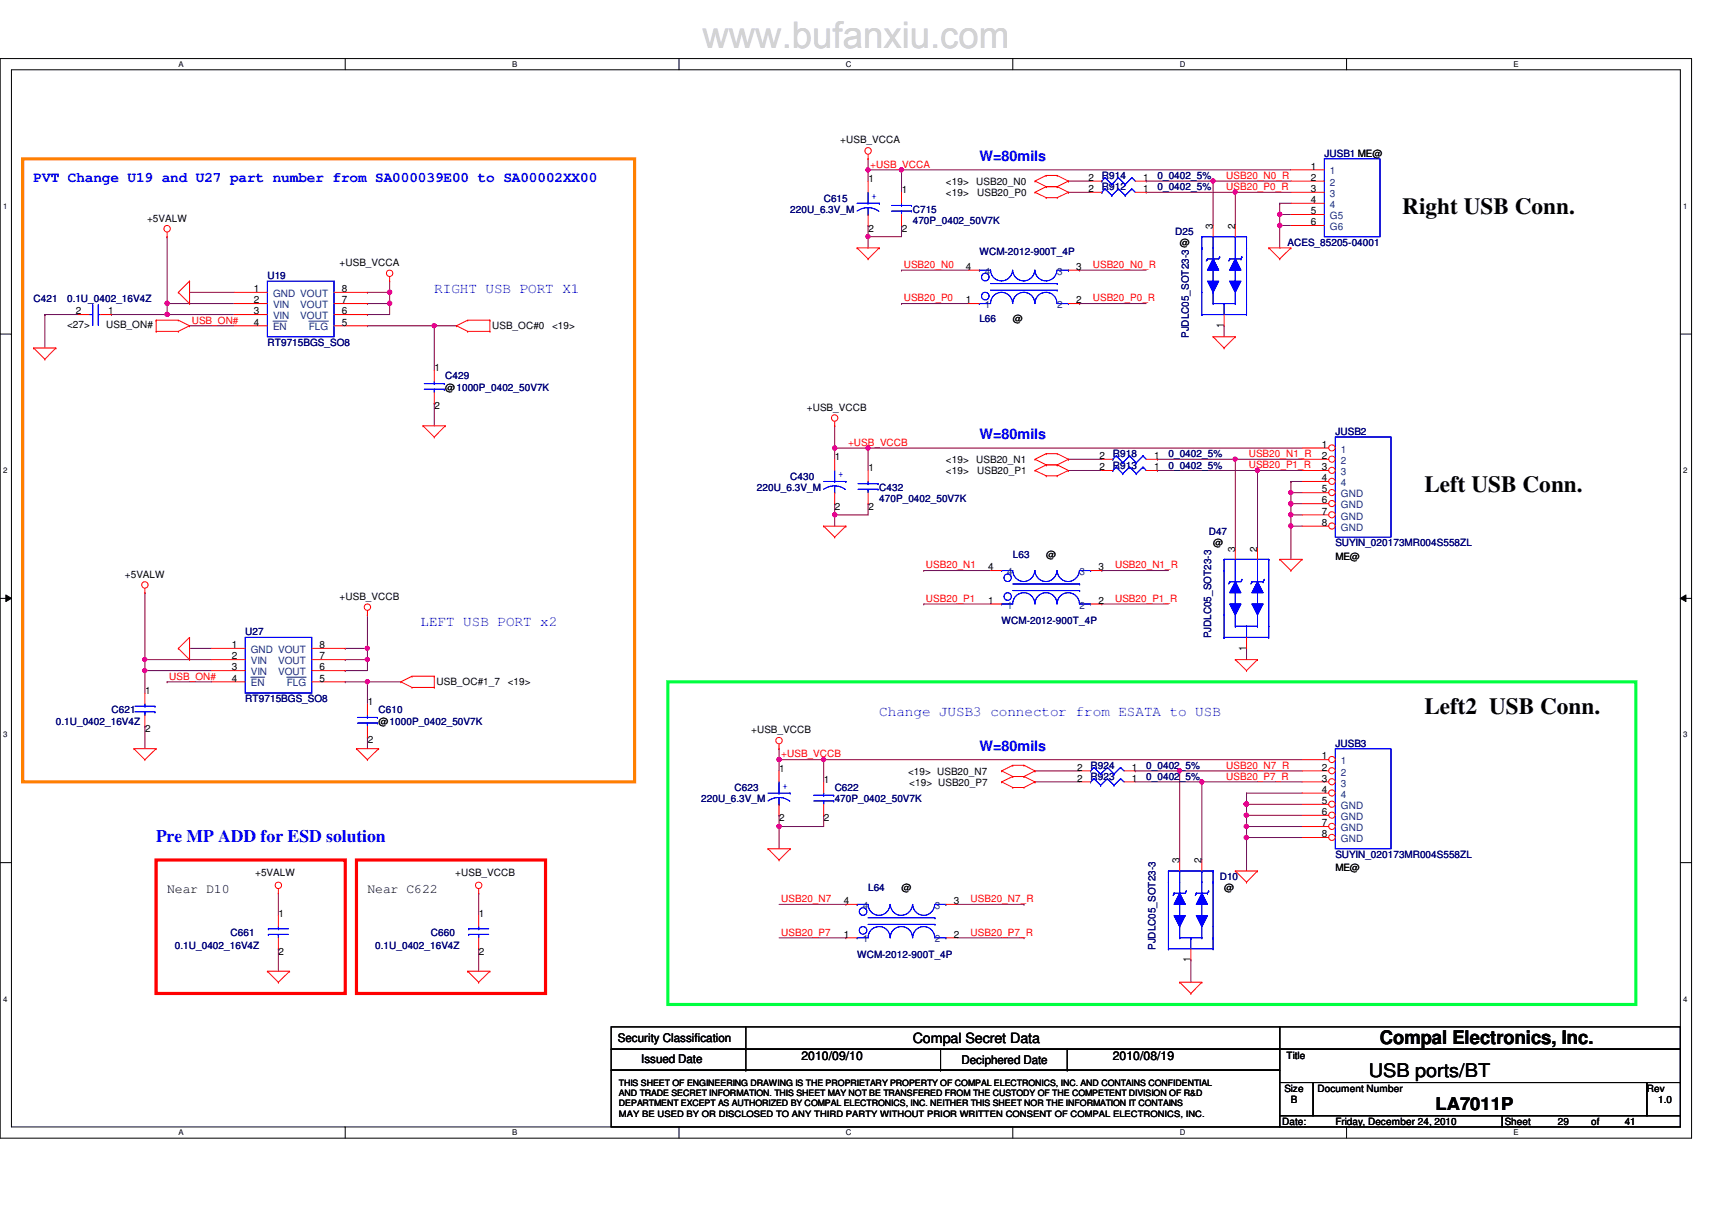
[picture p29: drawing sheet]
<svg xmlns="http://www.w3.org/2000/svg" width="297mm" height="210mm" viewBox="0 0 297 210" stroke-linecap="round" stroke-linejoin="round" font-family="sans-serif">
<defs><g id="words">
<g font-size="4">
<text x="243.3" y="37">Right USB Conn.</text>
<text x="247.1" y="85.3">Left USB Conn.</text>
<text x="247.1" y="123.9">Left2 USB Conn.</text>
</g>
<g font-size="3.3">
<text x="239.4" y="181.1">Compal Electronics, Inc.</text>
<text x="237.5" y="186.9">USB ports/BT</text>
</g>
<text font-size="3" fill="#00f" x="27.1" y="146.1">Pre MP ADD for ESD solution</text>
<text font-size="3" x="249.1" y="192.5">LA7011P</text>
<g font-size="2.5" fill="#00f">
<text x="169.9" y="27.9">W=80mils</text>
<text x="5.8" y="31.5">PVT Change U19 and U27 part number from SA000039E00 to SA00002XX00</text>
<text x="75.3" y="50.8">RIGHT USB PORT X1</text>
<text x="169.9" y="76.2">W=80mils</text>
<text x="73" y="108.7">LEFT USB PORT x2</text>
<text x="152.6" y="124.1">Change JUSB3 connector from ESATA to USB</text>
<text x="169.9" y="130.3">W=80mils</text>
</g>
<text font-size="2.5" x="158.4" y="180.9">Compal Secret Data</text>
<g font-size="2.3">
<text x="29" y="154.9">Near D10</text>
<text x="63.8" y="154.9">Near C622</text>
</g>
<g font-size="2.1">
<text x="107.2" y="180.8">Security Classification</text>
<text x="111.2" y="184.4">Issued Date</text>
<text x="139.1" y="183.9">2010/09/10</text>
<text x="166.8" y="184.7">Deciphered Date</text>
<text x="193.1" y="183.9">2010/08/19</text>
</g>
<g font-size="1.7">
<text x="145.8" y="24.9">+USB_VCCA</text>
<text x="227.5" y="29.4">1</text>
<text x="150.7" y="31.6">1</text>
<text x="156.5" y="33.5">1</text>
<text x="164.1" y="32">&lt;19&gt;</text>
<text x="164.1" y="34">&lt;19&gt;</text>
<text x="169.4" y="32">USB20_N0</text>
<text x="169.5" y="34">USB20_P0</text>
<text x="188.8" y="33.3">2</text>
<text x="188.8" y="31.4">2</text>
<text x="198.3" y="33.3">1</text>
<text x="198.3" y="31.4">1</text>
<text x="227.5" y="31.4">2</text>
<text x="227.5" y="33.3">3</text>
<text x="227.5" y="35.2">4</text>
<text x="25.5" y="38.4">+5VALW</text>
<text x="150.7" y="40.2">2</text>
<text x="156.5" y="40.2">2</text>
<text x="210.4" y="39.7" transform="rotate(-90 210.4 39.7)">3</text>
<text x="214.3" y="39.7" transform="rotate(-90 214.3 39.7)">2</text>
<text x="227.5" y="37.2">5</text>
<text x="227.5" y="39.1">6</text>
<text x="58.9" y="46.1">+USB_VCCA</text>
<text x="167.6" y="46.8">4</text>
<text x="186.7" y="46.8">3</text>
<text x="204.7" y="42.7">@</text>
<text x="44.1" y="50.7">1</text>
<text x="44.1" y="52.6">2</text>
<text x="59.3" y="52.6">7</text>
<text x="59.3" y="50.7">8</text>
<text x="167.6" y="52.6">1</text>
<text x="186.7" y="52.6">2</text>
<text x="11.6" y="56.9">&lt;27&gt;</text>
<text x="13.2" y="54.5">2</text>
<text x="18.4" y="56.9">USB_ON#</text>
<text x="18.8" y="54.5">1</text>
<text x="44.1" y="54.5">3</text>
<text x="44.1" y="56.5">4</text>
<text x="59.3" y="56.5">5</text>
<text x="59.3" y="54.5">6</text>
<text x="85.4" y="57.1">USB_OC#0</text>
<text x="95.8" y="57.1">&lt;19&gt;</text>
<text x="175.7" y="55.8">@</text>
<text x="212.3" y="56.9" transform="rotate(-90 212.3 56.9)">1</text>
<text x="75.4" y="64.4">1</text>
<text x="75.4" y="71">2</text>
<text x="77.3" y="67.8">@1000P_0402_50V7K</text>
<text x="140" y="71.2">+USB_VCCB</text>
<text x="229.4" y="77.7">1</text>
<text x="144.9" y="79.9">1</text>
<text x="150.7" y="81.8">1</text>
<text x="164.1" y="80.3">&lt;19&gt;</text>
<text x="164.1" y="82.3">&lt;19&gt;</text>
<text x="169.4" y="80.3">USB20_N1</text>
<text x="169.5" y="82.3">USB20_P1</text>
<text x="190.8" y="81.6">2</text>
<text x="190.8" y="79.6">2</text>
<text x="200.2" y="81.6">1</text>
<text x="200.2" y="79.6">1</text>
<text x="229.4" y="79.6">2</text>
<text x="229.4" y="81.6">3</text>
<text x="229.4" y="83.5">4</text>
<text x="144.9" y="88.4">2</text>
<text x="150.7" y="88.4">2</text>
<text x="229.4" y="85.4">5</text>
<text x="229.4" y="87.3">6</text>
<text x="229.4" y="89.3">7</text>
<text x="210.5" y="94.8">@</text>
<text x="214.3" y="95.7" transform="rotate(-90 214.3 95.7)">3</text>
<text x="218.1" y="95.7" transform="rotate(-90 218.1 95.7)">2</text>
<text x="229.4" y="91.2">8</text>
<text x="21.7" y="100.2">+5VALW</text>
<text x="171.4" y="98.9">4</text>
<text x="181.5" y="96.7">@</text>
<text x="190.6" y="98.9">3</text>
<text x="231.7" y="97.1">ME@</text>
<text x="58.9" y="104.1">+USB_VCCB</text>
<text x="171.4" y="104.7">1</text>
<text x="190.6" y="104.7">2</text>
<text x="40.2" y="112.4">1</text>
<text x="55.5" y="112.4">8</text>
<text x="216.2" y="112.9" transform="rotate(-90 216.2 112.9)">1</text>
<text x="40.2" y="116.3">3</text>
<text x="40.2" y="118.2">4</text>
<text x="40.2" y="114.4">2</text>
<text x="55.5" y="118.2">5</text>
<text x="55.5" y="116.3">6</text>
<text x="55.5" y="114.4">7</text>
<text x="75.7" y="118.9">USB_OC#1_7</text>
<text x="88.1" y="118.9">&lt;19&gt;</text>
<text x="25.2" y="120.4">1</text>
<text x="63.8" y="122.3">1</text>
<text x="65.7" y="125.7">@1000P_0402_50V7K</text>
<text x="25.2" y="127">2</text>
<text x="63.8" y="128.9">2</text>
<text x="130.3" y="127.2">+USB_VCCB</text>
<text x="229.4" y="131.7">1</text>
<text x="135.2" y="133.9">1</text>
<text x="143" y="135.8">1</text>
<text x="157.6" y="134.4">&lt;19&gt; USB20_N7</text>
<text x="157.8" y="136.3">&lt;19&gt; USB20_P7</text>
<text x="186.9" y="135.6">2</text>
<text x="186.9" y="133.7">2</text>
<text x="196.4" y="135.6">1</text>
<text x="196.4" y="133.7">1</text>
<text x="229.4" y="133.7">2</text>
<text x="229.4" y="135.6">3</text>
<text x="229.4" y="137.5">4</text>
<text x="135.2" y="142.5">2</text>
<text x="143" y="142.5">2</text>
<text x="229.4" y="139.5">5</text>
<text x="229.4" y="141.4">6</text>
<text x="229.4" y="143.3">7</text>
<text x="204.6" y="149.7" transform="rotate(-90 204.6 149.7)">3</text>
<text x="208.5" y="149.7" transform="rotate(-90 208.5 149.7)">2</text>
<text x="229.4" y="145.2">8</text>
<text x="44.3" y="151.9">+5VALW</text>
<text x="79" y="151.9">+USB_VCCB</text>
<text x="156.4" y="154.6">@</text>
<text x="212.4" y="154.6">@</text>
<text x="231.7" y="151.2">ME@</text>
<text x="48.3" y="159">1</text>
<text x="83.1" y="159">1</text>
<text x="146.4" y="156.8">4</text>
<text x="165.5" y="156.8">3</text>
<text x="48.3" y="165.7">2</text>
<text x="83.1" y="165.7">2</text>
<text x="146.4" y="162.6">1</text>
<text x="165.5" y="162.6">2</text>
<text x="206.6" y="166.9" transform="rotate(-90 206.6 166.9)">1</text>
<text x="223.2" y="183.8">Title</text>
<text x="222.8" y="189.4">Size</text>
<text x="224" y="191.3">B</text>
<text x="228.6" y="189.4">Document Number</text>
<text x="285.7" y="189.4">Rev</text>
<text x="287.7" y="191.3">1.0</text>
<text x="222.5" y="195.2">Date:</text>
<text x="231.7" y="195.2">Friday, December 24, 2010</text>
<text x="261.1" y="195.2">Sheet</text>
<text x="270.3" y="195.2">29</text>
<text x="276.1" y="195.2">of</text>
<text x="281.9" y="195.2">41</text>
</g>
<g font-size="1.7" fill="#f00">
<text x="151" y="29.1">+USB_VCCA</text>
<text x="212.8" y="31">USB20_N0_R</text>
<text x="212.8" y="33">USB20_P0_R</text>
<text x="156.8" y="46.5">USB20_N0</text>
<text x="189.6" y="46.5">USB20_N0_R</text>
<text x="156.8" y="52.3">USB20_P0</text>
<text x="189.6" y="52.3">USB20_P0_R</text>
<text x="33.3" y="56.1">USB_ON#</text>
<text x="147.1" y="77.3">+USB_VCCB</text>
<text x="216.7" y="79.3">USB20_N1_R</text>
<text x="216.7" y="81.2">USB20_P1_R</text>
<text x="160.7" y="98.6">USB20_N1</text>
<text x="193.5" y="98.6">USB20_N1_R</text>
<text x="160.7" y="104.4">USB20_P1</text>
<text x="193.5" y="104.4">USB20_P1_R</text>
<text x="29.4" y="117.9">USB_ON#</text>
<text x="135.5" y="131.4">+USB_VCCB</text>
<text x="212.8" y="133.3">USB20_N7_R</text>
<text x="212.8" y="135.3">USB20_P7_R</text>
<text x="135.5" y="156.5">USB20_N7</text>
<text x="168.4" y="156.5">USB20_N7_R</text>
<text x="135.5" y="162.3">USB20_P7</text>
<text x="168.4" y="162.3">USB20_P7_R</text>
</g>
<g font-size="1.7" fill="#000080">
<text x="229.8" y="27.2">JUSB1 ME@</text>
<text x="142.9" y="35">C615</text>
<text x="191.2" y="33">R912</text>
<text x="191.2" y="31.1">R914</text>
<text x="200.8" y="33">0_0402_5%</text>
<text x="200.8" y="31.1">0_0402_5%</text>
<text x="137.1" y="36.9">220U_6.3V_M</text>
<text x="158.4" y="36.9">C715</text>
<text x="158.4" y="38.8">470P_0402_50V7K</text>
<text x="203.9" y="40.7">D25</text>
<text x="169.9" y="44.2">WCM-2012-900T_4P</text>
<text x="223.4" y="42.7">ACES_85205-04001</text>
<text x="5.8" y="52.3">C421</text>
<text x="11.6" y="52.3">0.1U_0402_16V4Z</text>
<text x="46.4" y="48.5">U19</text>
<text x="169.9" y="55.8">L66</text>
<text x="206.3" y="58.6" transform="rotate(-90 206.3 58.6)">PJDLC05_SOT23-3</text>
<text x="46.4" y="60">RT9715BGS_SO8</text>
<text x="77.3" y="65.8">C429</text>
<text x="231.7" y="75.5">JUSB2</text>
<text x="137.1" y="83.2">C430</text>
<text x="193.1" y="81.3">R913</text>
<text x="193.1" y="79.3">R918</text>
<text x="202.7" y="81.3">0_0402_5%</text>
<text x="202.7" y="79.3">0_0402_5%</text>
<text x="131.3" y="85.1">220U_6.3V_M</text>
<text x="152.6" y="85.1">C432</text>
<text x="152.6" y="87.1">470P_0402_50V7K</text>
<text x="209.7" y="92.9">D47</text>
<text x="231.7" y="94.8">SUYIN_020173MR004S558ZL</text>
<text x="175.7" y="96.7">L63</text>
<text x="42.5" y="110.2">U27</text>
<text x="173.8" y="108.3">WCM-2012-900T_4P</text>
<text x="210.1" y="110.7" transform="rotate(-90 210.1 110.7)">PJDLC05_SOT23-3</text>
<text x="9.7" y="125.7">0.1U_0402_16V4Z</text>
<text x="19.3" y="123.7">C621</text>
<text x="42.5" y="121.8">RT9715BGS_SO8</text>
<text x="65.7" y="123.7">C610</text>
<text x="231.7" y="129.5">JUSB3</text>
<text x="127.5" y="137.2">C623</text>
<text x="144.8" y="137.2">C622</text>
<text x="189.2" y="135.3">R923</text>
<text x="189.2" y="133.4">R924</text>
<text x="198.9" y="135.3">0_0402_5%</text>
<text x="198.9" y="133.4">0_0402_5%</text>
<text x="121.7" y="139.2">220U_6.3V_M</text>
<text x="144.8" y="139.2">470P_0402_50V7K</text>
<text x="231.7" y="148.8">SUYIN_020173MR004S558ZL</text>
<text x="150.6" y="154.6">L64</text>
<text x="211.6" y="152.7">D10</text>
<text x="30.3" y="164.7">0.1U_0402_16V4Z</text>
<text x="40" y="162.3">C661</text>
<text x="65.1" y="164.7">0.1U_0402_16V4Z</text>
<text x="74.8" y="162.3">C660</text>
<text x="148.7" y="166.2">WCM-2012-900T_4P</text>
<text x="200.5" y="164.8" transform="rotate(-90 200.5 164.8)">PJDLC05_SOT23-3</text>
</g>
<g font-size="1.7" fill="#00f">
<text x="151.2" y="34.5">+</text>
<text x="145.4" y="82.8">+</text>
<text x="135.8" y="136.9">+</text>
</g>
<g font-size="1.7" fill="#004080">
<text x="230.8" y="30.3">1</text>
<text x="230.8" y="32.2">2</text>
<text x="230.8" y="34.2">3</text>
<text x="230.8" y="38">G5</text>
<text x="230.8" y="39.9">G6</text>
<text x="230.8" y="36.1">4</text>
<text x="170.9" y="47.7">4</text>
<text x="183.4" y="47.7">3</text>
<text x="47.4" y="51.5">GND VOUT</text>
<text x="47.4" y="53.5">VIN</text>
<text x="52.1" y="53.5">VOUT</text>
<text x="170.9" y="53.5">1</text>
<text x="183.4" y="53.5">2</text>
<text x="47.4" y="55.4">VIN</text>
<text x="47.4" y="57.3">EN</text>
<text x="52.1" y="55.4">VOUT</text>
<text x="53.6" y="57.3">FLG</text>
<text x="232.7" y="78.5">1</text>
<text x="232.7" y="80.5">2</text>
<text x="232.7" y="82.4">3</text>
<text x="232.7" y="84.3">4</text>
<text x="232.7" y="86.3">GND</text>
<text x="232.7" y="88.2">GND</text>
<text x="232.7" y="90.1">GND</text>
<text x="232.7" y="92.1">GND</text>
<text x="174.7" y="99.8">4</text>
<text x="187.3" y="99.8">3</text>
<text x="174.7" y="105.6">1</text>
<text x="187.3" y="105.6">2</text>
<text x="43.5" y="113.3">GND VOUT</text>
<text x="43.5" y="117.1">VIN</text>
<text x="43.5" y="119.1">EN</text>
<text x="43.5" y="115.2">VIN</text>
<text x="48.3" y="117.1">VOUT</text>
<text x="48.3" y="115.2">VOUT</text>
<text x="49.7" y="119.1">FLG</text>
<text x="232.7" y="132.6">1</text>
<text x="232.7" y="134.5">2</text>
<text x="232.7" y="136.4">3</text>
<text x="232.7" y="138.4">4</text>
<text x="232.7" y="140.3">GND</text>
<text x="232.7" y="142.2">GND</text>
<text x="232.7" y="144.2">GND</text>
<text x="232.7" y="146.1">GND</text>
<text x="149.7" y="157.7">4</text>
<text x="162.2" y="157.7">3</text>
<text x="149.7" y="163.5">1</text>
<text x="162.2" y="163.5">2</text>
</g>
<g font-size="1.5">
<text x="107.4" y="191.9">DEPARTMENT EXCEPT AS AUTHORIZED BY COMPAL ELECTRONICS, INC. NEITHER THIS SHEET NOR THE INFORMATION IT CONTAINS</text>
<text x="107.4" y="188.4">THIS SHEET OF ENGINEERING DRAWING IS THE PROPRIETARY PROPERTY OF COMPAL ELECTRONICS, INC. AND CONTAINS CONFIDENTIAL</text>
<text x="107.4" y="190.2">AND TRADE SECRET INFORMATION. THIS SHEET MAY NOT BE TRANSFERED FROM THE CUSTODY OF THE COMPETENT DIVISION OF R&amp;D</text>
<text x="107.4" y="193.7">MAY BE USED BY OR DISCLOSED TO ANY THIRD PARTY WITHOUT PRIOR WRITTEN CONSENT OF COMPAL ELECTRONICS, INC.</text>
</g>
<g font-size="1.4">
<text x="30.9" y="11.6">A</text>
<text x="88.9" y="11.6">B</text>
<text x="146.8" y="11.6">C</text>
<text x="204.7" y="11.6">D</text>
<text x="262.6" y="11.6">E</text>
<text x=".5" y="36.2">1</text>
<text x="292.1" y="36.2">1</text>
<text x=".5" y="82.1">2</text>
<text x="292.1" y="82.1">2</text>
<text x=".5" y="127.9">3</text>
<text x="292.1" y="127.9">3</text>
<text x=".5" y="173.8">4</text>
<text x="292.1" y="173.8">4</text>
<text x="30.9" y="196.9">A</text>
<text x="88.9" y="196.9">B</text>
<text x="146.8" y="196.9">C</text>
<text x="204.7" y="196.9">D</text>
<text x="262.6" y="196.9">E</text>
</g>
</g></defs>
<path d="M0 10.2h293.5v187.2h-293.5zM2 12.1h289.5v183.4h-289.5z" fill="none" stroke="#000" stroke-width=".17"/>
<g fill="#fff">
<path d="M30.9 10.4h.9v1.5h-.9z"/>
<path d="M30.9 195.7h.9v1.5h-.9z"/>
</g>
<path d="M59.9 10.2v1.9M59.9 195.5v1.9" fill="none" stroke="#000" stroke-width=".17"/>
<g fill="#fff">
<path d="M88.9 10.4h.8v1.5h-.8z"/>
<path d="M88.9 195.7h.8v1.5h-.8z"/>
</g>
<path d="M117.8 10.2v1.9M117.8 195.5v1.9" fill="none" stroke="#000" stroke-width=".17"/>
<g fill="#fff">
<path d="M146.8 10.4h.9v1.5h-.9z"/>
<path d="M146.8 195.7h.9v1.5h-.9z"/>
</g>
<path d="M175.7 10.2v1.9M175.7 195.5v1.9" fill="none" stroke="#000" stroke-width=".17"/>
<g fill="#fff">
<path d="M204.7 10.4h1v1.5h-1z"/>
<path d="M204.7 195.7h1v1.5h-1z"/>
</g>
<path d="M233.6 10.2v1.9M233.6 195.5v1.9" fill="none" stroke="#000" stroke-width=".17"/>
<g fill="#fff">
<path d="M262.6 10.4h.9v1.5h-.9z"/>
<path d="M262.6 195.7h.9v1.5h-.9z"/>
<path d="M.5 35h.8v1.5h-.8z"/>
<path d="M292.1 35h.7v1.5h-.7z"/>
<path d="M.5 80.9h.8v1.5h-.8z"/>
<path d="M292.1 80.9h.7v1.5h-.7z"/>
</g>
<path d="M0 58h2M291.5 58h2" fill="none" stroke="#000" stroke-width=".17"/>
<g fill="#fff">
<path d="M.5 126.7h.8v1.5h-.8z"/>
<path d="M292.1 126.7h.7v1.5h-.7z"/>
</g>
<path d="M0 103.8h2M1 103.2l1 .6-1 .6zM291.5 103.8l1-.6v1.2zM291.5 103.8h2" fill="none" stroke="#000" stroke-width=".17"/>
<path d="M1 103.2l1 .6-1 .6zM291.5 103.8l1-.6v1.2z" fill="#000"/>
<g fill="#fff">
<path d="M.5 172.6h.8v1.5h-.8z"/>
<path d="M292.1 172.6h.7v1.5h-.7z"/>
</g>
<path d="M0 149.6h2M291.5 149.6h2" fill="none" stroke="#000" stroke-width=".17"/>
<path d="M144.8 89.3h.1M144.8 89.3h5.8" fill="none" stroke="#800040" stroke-width=".17"/>
<circle cx="144.8" cy="89.3" r=".37" fill="#f0f"/>
<circle cx="144.8" cy="89.3" r=".37" fill="none" stroke="#f0f" stroke-width=".17"/>
<path d="M7.8 54.6h.1M7.8 54.6v5.8M144.8 77.7h.1M144.8 77.7h5.8M150.6 77.7h.1M150.6 77.7v3.9M144.8 89.3h.1M144.8 89.3v2M150.6 87.4h.1M150.6 87.4v1.9" fill="none" stroke="#800040" stroke-width=".17"/>
<circle cx="144.8" cy="77.7" r=".38" fill="#f0f"/>
<circle cx="144.8" cy="77.7" r=".38" fill="none" stroke="#f0f" stroke-width=".17"/>
<path d="M19.3 54.6h.1M19.3 54.6h9.7M29 52.7h.1M29 52.7h11.6M63.8 50.7h.1M63.8 52.7h.1M63.8 54.6h.1M63.8 50.7h3.8M63.8 52.7h3.8M63.8 54.6h3.8M224 83.5h.1M224 83.5h1.9" fill="none" stroke="#800040" stroke-width=".17"/>
<circle cx="29" cy="52.6" r=".38" fill="#f0f"/>
<circle cx="29" cy="52.6" r=".38" fill="none" stroke="#f0f" stroke-width=".17"/>
<path d="M32.9 56.5h.1M32.9 56.5h7.7M67.6 50.7h.1M67.6 50.7v2M224 91.3h.1M224 91.3v5.7" fill="none" stroke="#800040" stroke-width=".17"/>
<circle cx="67.6" cy="50.7" r=".37" fill="#f0f"/>
<circle cx="67.6" cy="50.7" r=".37" fill="none" stroke="#f0f" stroke-width=".17"/>
<path d="M29 54.6h.1M29 54.6h11.6" fill="none" stroke="#800040" stroke-width=".17"/>
<circle cx="29" cy="54.5" r=".37" fill="#f0f"/>
<circle cx="29" cy="54.5" r=".37" fill="none" stroke="#f0f" stroke-width=".17"/>
<path d="M7.8 54.6h.1M7.8 54.6h5.8M32.9 50.7h.1M32.9 50.7h7.7M63.8 56.5h.1M63.8 56.5h11.5" fill="none" stroke="#800040" stroke-width=".17"/>
<circle cx="75.3" cy="56.5" r=".37" fill="#f0f"/>
<circle cx="75.3" cy="56.5" r=".37" fill="none" stroke="#f0f" stroke-width=".17"/>
<path d="M150.6 77.7h.1M150.6 77.7h75.3" fill="none" stroke="#800040" stroke-width=".17"/>
<circle cx="150.6" cy="77.7" r=".38" fill="#f0f"/>
<circle cx="150.6" cy="77.7" r=".38" fill="none" stroke="#f0f" stroke-width=".17"/>
<path d="M29 52.7h.1M29 52.7v1.9M67.6 48.8h.1M67.6 52.7h.1M67.6 48.8v1.9M67.6 52.7v1.9M144.8 77.7h.1M144.8 77.7v2M144.8 87.4h.1M144.8 87.4v1.9" fill="none" stroke="#800040" stroke-width=".17"/>
<circle cx="67.6" cy="52.6" r=".38" fill="#f0f"/>
<circle cx="67.6" cy="52.6" r=".38" fill="none" stroke="#f0f" stroke-width=".17"/>
<g fill="none" stroke="#800040" stroke-width=".17">
<path d="M29 41.1h.1M29 41.1v11.6M75.3 56.5h.1M75.3 56.5v7.7M75.3 70h.1M75.3 70v3.9M59.9 112.5h.1M59.9 116.3h.1M59.9 114.4h.1M59.9 112.5h3.9M59.9 116.3h3.9M63.8 112.5h.1"/>
<path d="M63.8 112.5v1.9h-3.9"/>
</g>
<circle cx="63.7" cy="112.5" r=".37" fill="#f0f"/>
<circle cx="63.7" cy="112.5" r=".37" fill="none" stroke="#f0f" stroke-width=".17"/>
<path d="M63.8 106.7h.1M63.8 118.3h.1M63.8 106.7v5.8M63.8 118.3v3.8" fill="none" stroke="#800040" stroke-width=".17"/>
<circle cx="63.7" cy="118.3" r=".37" fill="#f0f"/>
<circle cx="63.7" cy="118.3" r=".37" fill="none" stroke="#f0f" stroke-width=".17"/>
<path d="M25.1 102.8h.1M25.1 114.4h.1M25.1 102.8v11.6M25.1 114.4h11.6M29 118.3h.1M29 118.3h7.7M59.9 118.3h.1M59.9 118.3h3.9M63.8 127.9h.1M63.8 127.9v2" fill="none" stroke="#800040" stroke-width=".17"/>
<circle cx="25.1" cy="114.4" r=".37" fill="#f0f"/>
<circle cx="25.1" cy="114.4" r=".37" fill="none" stroke="#f0f" stroke-width=".17"/>
<path d="M25.1 116.3h.1M25.1 116.3h11.6" fill="none" stroke="#800040" stroke-width=".17"/>
<circle cx="25.1" cy="116.3" r=".38" fill="#f0f"/>
<circle cx="25.1" cy="116.3" r=".38" fill="none" stroke="#f0f" stroke-width=".17"/>
<path d="M25.1 114.4h.1M25.1 114.4v1.9M32.9 112.5h.1M32.9 112.5h3.8M63.8 114.4h.1M63.8 114.4v1.9" fill="none" stroke="#800040" stroke-width=".17"/>
<circle cx="63.7" cy="114.4" r=".37" fill="#f0f"/>
<circle cx="63.7" cy="114.4" r=".37" fill="none" stroke="#f0f" stroke-width=".17"/>
<g fill="none" stroke="#800040" stroke-width=".17">
<path d="M75.3 56.5h.1M75.3 56.5h3.9M214.3 79.7h.1M214.3 79.7h11.6M218.2 81.6h.1M218.2 81.6h7.7M224 87.4h.1M224 85.5h.1M224 87.4h1.9M224 85.5h1.9M63.8 118.3h.1M63.8 118.3h5.7"/>
<path d="M25.1 126h.1M25.1 126v3.9"/>
</g>
<circle cx="214.3" cy="79.6" r=".37" fill="#f0f"/>
<circle cx="214.3" cy="79.6" r=".37" fill="none" stroke="#f0f" stroke-width=".17"/>
<path d="M214.3 79.7h.1M214.3 79.7v15.4M218.2 81.6h.1M218.2 81.6v13.5M216.3 112.5h.1M216.3 112.5v1.9" fill="none" stroke="#800040" stroke-width=".17"/>
<circle cx="218.1" cy="81.6" r=".38" fill="#f0f"/>
<circle cx="218.1" cy="81.6" r=".38" fill="none" stroke="#f0f" stroke-width=".17"/>
<path d="M200.8 79.7h.1M200.8 79.7h13.5M200.8 81.6h.1M200.8 81.6h17.4M224 83.5h.1M224 85.5h.1M224 83.5v3.9" fill="none" stroke="#800040" stroke-width=".17"/>
<circle cx="223.9" cy="87.4" r=".38" fill="#f0f"/>
<circle cx="223.9" cy="87.4" r=".38" fill="none" stroke="#f0f" stroke-width=".17"/>
<circle cx="224" cy="85.4" r=".37" fill="#f0f"/>
<circle cx="224" cy="85.4" r=".37" fill="none" stroke="#f0f" stroke-width=".17"/>
<path d="M224 89.3h.1M224 89.3h1.9" fill="none" stroke="#800040" stroke-width=".17"/>
<circle cx="224" cy="89.3" r=".37" fill="#f0f"/>
<circle cx="224" cy="89.3" r=".37" fill="none" stroke="#f0f" stroke-width=".17"/>
<path d="M224 87.4h.1M224 87.4v1.9" fill="none" stroke="#800040" stroke-width=".17"/>
<circle cx="223.9" cy="87.4" r=".38" fill="#f0f"/>
<circle cx="223.9" cy="87.4" r=".38" fill="none" stroke="#f0f" stroke-width=".17"/>
<path d="M224 91.3h.1M224 91.3h1.9" fill="none" stroke="#800040" stroke-width=".17"/>
<circle cx="223.9" cy="91.2" r=".38" fill="#f0f"/>
<circle cx="223.9" cy="91.2" r=".38" fill="none" stroke="#f0f" stroke-width=".17"/>
<g fill="none" stroke="#800040" stroke-width=".17">
<path d="M222 37.2h.1M222 35.3h.1M222 39.1h.1M222 37.2h2M222 35.3v3.8M222 39.1h2M144.8 73.9h.1M144.8 73.9v3.8M185.4 79.7h.1M185.4 79.7h5.8M160.3 99h.1M160.3 99h11.6"/>
<path d="M185.4 81.6h.1M185.4 81.6h5.8M191.2 99h.1M191.2 99h11.5M224 89.3h.1M224 89.3v2M25.1 116.3h.1M25.1 116.3v3.9M160.3 104.8h.1M160.3 104.8h11.6M191.2 104.8h.1M191.2 104.8h11.5"/>
</g>
<circle cx="222" cy="37.2" r=".37" fill="#f0f"/>
<circle cx="222" cy="37.2" r=".37" fill="none" stroke="#f0f" stroke-width=".17"/>
<path d="M150.6 41.1h.1M150.6 41.1h5.8" fill="none" stroke="#800040" stroke-width=".17"/>
<circle cx="150.6" cy="41" r=".37" fill="#f0f"/>
<circle cx="150.6" cy="41" r=".37" fill="none" stroke="#f0f" stroke-width=".17"/>
<path d="M150.6 39.1h.1M150.6 27.6h.1M150.6 29.5h.1M150.6 27.6v1.9M150.6 39.1v3.9M150.6 29.5h5.8M156.4 29.5h.1M156.4 39.1h.1M156.4 29.5v3.9M156.4 39.1v2M150.6 41.1h.1" fill="none" stroke="#800040" stroke-width=".17"/>
<circle cx="150.6" cy="29.5" r=".38" fill="#f0f"/>
<circle cx="150.6" cy="29.5" r=".38" fill="none" stroke="#f0f" stroke-width=".17"/>
<path d="M156.4 29.5h.1M156.4 29.5h67.6" fill="none" stroke="#800040" stroke-width=".17"/>
<circle cx="156.4" cy="29.5" r=".38" fill="#f0f"/>
<circle cx="156.4" cy="29.5" r=".38" fill="none" stroke="#f0f" stroke-width=".17"/>
<path d="M185.4 33.4h.1M185.4 31.4h.1M185.4 33.4h3.8M185.4 31.4h3.8M222 35.3h.1M222 39.1h.1M222 35.3h2M222 39.1v3.9" fill="none" stroke="#800040" stroke-width=".17"/>
<circle cx="222" cy="39.1" r=".38" fill="#f0f"/>
<circle cx="222" cy="39.1" r=".38" fill="none" stroke="#f0f" stroke-width=".17"/>
<path d="M150.6 29.5h.1M150.6 29.5v1.9M210.5 31.4h.1M210.5 31.4h13.5M156.4 46.9h.1M156.4 52.7h.1M156.4 46.9h11.6M156.4 52.7h11.6M187.3 46.9h.1M187.3 52.7h.1M187.3 46.9h11.6M187.3 52.7h11.6" fill="none" stroke="#800040" stroke-width=".17"/>
<circle cx="210.4" cy="31.4" r=".37" fill="#f0f"/>
<circle cx="210.4" cy="31.4" r=".37" fill="none" stroke="#f0f" stroke-width=".17"/>
<path d="M214.3 33.4h.1M214.3 33.4h9.7" fill="none" stroke="#800040" stroke-width=".17"/>
<circle cx="214.3" cy="33.3" r=".38" fill="#f0f"/>
<circle cx="214.3" cy="33.3" r=".38" fill="none" stroke="#f0f" stroke-width=".17"/>
<g fill="none" stroke="#800040" stroke-width=".17">
<path d="M198.9 33.4h.1M198.9 31.4h.1M198.9 33.4h15.4M198.9 31.4h11.6M210.5 31.4h.1M210.5 31.4v7.7M214.3 33.4h.1M214.3 33.4v5.7M212.4 56.5h.1M212.4 56.5v1.9M142.9 131.8h.1M142.9 131.8h83"/>
<path d="M197 133.7h.1M197 133.7h7.7M197 135.6h11.5M204.7 133.7h.1M204.7 133.7v15.5M208.5 135.6h.1M208.5 135.6v13.6M206.6 166.5h.1M206.6 166.5v3.9"/>
</g>
<circle cx="142.9" cy="131.8" r=".37" fill="#f0f"/>
<circle cx="142.9" cy="131.8" r=".37" fill="none" stroke="#f0f" stroke-width=".17"/>
<path d="M204.7 133.7h.1M204.7 133.7h21.2" fill="none" stroke="#800040" stroke-width=".17"/>
<circle cx="204.6" cy="133.7" r=".37" fill="#f0f"/>
<circle cx="204.6" cy="133.7" r=".37" fill="none" stroke="#f0f" stroke-width=".17"/>
<path d="M208.5 135.6h.1M208.5 135.6h17.4" fill="none" stroke="#800040" stroke-width=".17"/>
<circle cx="208.5" cy="135.6" r=".38" fill="#f0f"/>
<circle cx="208.5" cy="135.6" r=".38" fill="none" stroke="#f0f" stroke-width=".17"/>
<path d="M216.3 137.6h.1M216.3 137.6h9.6M216.3 137.6v1.9" fill="none" stroke="#800040" stroke-width=".17"/>
<circle cx="216.2" cy="139.5" r=".38" fill="#f0f"/>
<circle cx="216.2" cy="139.5" r=".38" fill="none" stroke="#f0f" stroke-width=".17"/>
<path d="M216.3 139.5h.1M216.3 139.5h9.6M216.3 139.5v1.9" fill="none" stroke="#800040" stroke-width=".17"/>
<circle cx="216.2" cy="141.4" r=".37" fill="#f0f"/>
<circle cx="216.2" cy="141.4" r=".37" fill="none" stroke="#f0f" stroke-width=".17"/>
<circle cx="216.2" cy="139.5" r=".38" fill="#f0f"/>
<circle cx="216.2" cy="139.5" r=".38" fill="none" stroke="#f0f" stroke-width=".17"/>
<path d="M216.3 141.4h.1M216.3 143.4h.1M216.3 141.4v3.9" fill="none" stroke="#800040" stroke-width=".17"/>
<circle cx="216.2" cy="145.3" r=".38" fill="#f0f"/>
<circle cx="216.2" cy="145.3" r=".38" fill="none" stroke="#f0f" stroke-width=".17"/>
<path d="M216.3 141.4h.1M216.3 143.4h.1M216.3 141.4h9.6M216.3 143.4h9.6" fill="none" stroke="#800040" stroke-width=".17"/>
<circle cx="216.2" cy="143.4" r=".37" fill="#f0f"/>
<circle cx="216.2" cy="143.4" r=".37" fill="none" stroke="#f0f" stroke-width=".17"/>
<path d="M135.2 143.4h.1M135.2 143.4h7.7M216.3 145.3h.1M216.3 145.3h9.6" fill="none" stroke="#800040" stroke-width=".17"/>
<circle cx="135.2" cy="143.4" r=".37" fill="#f0f"/>
<circle cx="135.2" cy="143.4" r=".37" fill="none" stroke="#f0f" stroke-width=".17"/>
<path d="M135.2 131.8h.1M135.2 131.8h7.7" fill="none" stroke="#800040" stroke-width=".17"/>
<circle cx="135.2" cy="131.8" r=".37" fill="#f0f"/>
<circle cx="135.2" cy="131.8" r=".37" fill="none" stroke="#f0f" stroke-width=".17"/>
<g fill="none" stroke="#800040" stroke-width=".17">
<path d="M135.2 131.8h.1M135.2 129.9h.1M135.2 129.9v3.8M142.9 131.8h.1M142.9 131.8v3.8M179.6 133.7h.1M179.6 135.6h.1M179.6 133.7h7.7M179.6 135.6h7.7M48.3 154.9h.1M48.3 154.9v3.9M83.1 154.9h.1"/>
<path d="M83.1 154.9v3.9M135.2 143.4h.1M135.2 141.4h.1M135.2 141.4v5.8M135.2 156.9h11.6M142.9 141.4h.1M142.9 141.4v2M146.8 156.9h.1M166.1 156.9h11.6M177.7 156.9h.1M216.3 145.3h.1M216.3 145.3v5.8"/>
<path d="M48.3 164.6h.1M48.3 164.6v3.9M83.1 164.6h.1M83.1 164.6v3.9M135.2 162.7h11.6M146.8 162.7h.1M166.1 162.7h11.6M177.7 162.7h.1"/>
</g>
<g fill="none" stroke="#f00" stroke-width=".17">
<path d="M150.6 27.6h.1M150.6 26.8v.8M150.6 31.4v2M150.6 37.2v1.9M179.6 31.4h.1M179.6 33.4h.1M179.6 31.4l1.9 1M179.6 33.4l1.9 .9M181.5 30.4h.1M181.5 32.4h.1M181.5 34.3h.1M181.5 30.4l-1.9 1"/>
<path d="M181.5 30.4h1.9M181.5 32.4h1.9M181.5 32.4l-1.9 1M181.5 34.3h1.9M183.4 30.4h.1M183.4 32.4h.1M183.4 34.3h.1M183.4 30.4l2 1M183.4 32.4l2 1M185.4 31.4h.1M185.4 33.4h.1M185.4 31.4l-2 1"/>
<path d="M185.4 33.4l-2 .9M13.6 54.6h1.9M17.4 54.6h1.9M27.1 55.5h.1M27.1 57.5h.1M27.1 57.5h3.8M27.1 55.5h3.8M27.1 55.5v2M29 41.1h.1M29 40.3v.8M30.9 57.5h.1M30.9 55.5h.1"/>
<path d="M30.9 50.7h.1M30.9 55.5l2 1M30.9 50.7l2 2M32.9 56.5h.1M32.9 52.7h.1M32.9 48.8h.1M32.9 56.5l-2 1M32.9 48.8v3.9M32.9 48.8l-2 1.9M67.6 48.8h.1M67.6 48v.8M79.2 56.5h.1"/>
<path d="M79.2 56.5l1.9 1M81.1 55.5h.1M81.1 57.5h.1M81.1 57.5h3.9M81.1 55.5h3.9M81.1 55.5l-1.9 1M85 55.5h.1M85 57.5h.1M85 55.5v2M148.7 43h.1M148.7 43h3.9M148.7 43l1.9 1.9"/>
<path d="M150.6 44.9h.1M152.6 43h.1M152.6 43l-2 1.9M210.5 58.4h.1M210.5 58.4h3.8M210.5 58.4l1.9 2M214.3 58.4h.1M214.3 58.4l-1.9 2M220.1 43h.1M220.1 43h3.9M220.1 43l1.9 1.9M222 44.9h.1"/>
<path d="M224 43h.1M224 43l-2 1.9M5.8 60.4h.1M5.8 60.4h3.9M5.8 60.4l2 1.9M7.8 62.3h.1M9.7 60.4h.1M9.7 60.4l-1.9 1.9M73.4 73.9h.1M73.4 73.9h3.9M73.4 73.9l1.9 1.9M75.3 75.8h.1"/>
<path d="M77.3 73.9h.1M77.3 73.9l-2 1.9M144.8 73.9h.1M144.8 73.1v.8M179.6 79.7h.1M179.6 79.7l1.9 .9M181.5 78.7h.1M181.5 78.7l-1.9 1M181.5 78.7h1.9M183.4 78.7h.1M183.4 78.7l2 1M185.4 79.7h.1"/>
<path d="M185.4 79.7l-2 .9M212.4 60.4h.1M142.9 91.3h.1M142.9 91.3h3.9M142.9 91.3l1.9 1.9M144.8 93.2h.1M146.8 91.3h.1M146.8 91.3l-2 1.9M179.6 81.6h.1M179.6 81.6l1.9 .9M181.5 80.6h.1M181.5 82.5h.1"/>
<path d="M181.5 80.6h1.9M181.5 80.6l-1.9 1M181.5 82.5h1.9M183.4 80.6h.1M183.4 82.5h.1M183.4 80.6l2 1M185.4 81.6h.1M185.4 81.6l-2 .9M222 97h.1M222 97h3.9M222 97l2 2M224 99h.1"/>
<path d="M225.9 97h.1M225.9 97l-1.9 2M25.1 102.8h.1M25.1 102.1v.7M30.9 112.5h.1M30.9 112.5l2 1.9M32.9 114.4h.1M32.9 110.6h.1M32.9 110.6v3.8M32.9 110.6l-2 1.9M63.8 106.7h.1M63.8 105.9v.8"/>
<path d="M69.5 118.3h.1M69.5 118.3l2 1M71.5 117.3h.1M71.5 119.3h.1M71.5 117.3l-2 1M71.5 117.3h3.8M71.5 119.3h3.8M75.3 117.3h.1M75.3 119.3h.1M75.3 117.3v2M214.3 114.4h.1M214.3 114.4h3.9"/>
<path d="M214.3 114.4l2 1.9M216.3 116.3h.1M218.2 114.4h.1M218.2 114.4l-1.9 1.9M23.2 129.9h.1M23.2 129.9h3.9M23.2 129.9l1.9 1.9M25.1 131.8h.1M27.1 129.9h.1M27.1 129.9l-2 1.9M61.8 129.9h.1M61.8 129.9h3.9"/>
<path d="M61.8 129.9l2 1.9M63.8 131.8h.1M65.7 129.9h.1M65.7 129.9l-1.9 1.9M135.2 129.9h.1M135.2 129.1v.8M173.8 133.7h.1M173.8 135.6h.1M173.8 133.7l1.9 1M173.8 135.6l1.9 1M175.7 132.8h.1M175.7 134.7h.1"/>
<path d="M175.7 136.6h.1M175.7 132.8l-1.9 .9M175.7 132.8h2M175.7 134.7h2M175.7 134.7l-1.9 .9M175.7 136.6h2M177.7 132.8h.1M177.7 134.7h.1M177.7 136.6h.1M177.7 132.8l1.9 .9M177.7 134.7l1.9 .9M179.6 133.7h.1"/>
<path d="M179.6 135.6h.1M179.6 133.7l-1.9 1M179.6 135.6l-1.9 1M48.3 154.9h.1M48.3 154.2v.7M83.1 154.9h.1M83.1 154.2v.7M133.3 147.2h.1M133.3 147.2h3.8M133.3 147.2l1.9 2M135.2 149.2h.1M137.1 147.2h.1"/>
<path d="M137.1 147.2l-1.9 2M214.3 151.1h.1M214.3 151.1h3.9M214.3 151.1l2 1.9M216.3 153h.1M218.2 151.1h.1M218.2 151.1l-1.9 1.9M46.4 168.5h.1M46.4 168.5h3.8M46.4 168.5l1.9 1.9M48.3 170.4h.1M50.2 168.5h.1"/>
<path d="M50.2 168.5l-1.9 1.9M81.1 168.5h.1M81.1 168.5h3.9M81.1 168.5l2 1.9M83.1 170.4h.1M85 168.5h.1M85 168.5l-1.9 1.9M204.7 170.4h.1M204.7 170.4h3.8M204.7 170.4l1.9 1.9M206.6 172.3h.1M208.5 170.4h.1"/>
<path d="M208.5 170.4l-1.9 1.9"/>
<circle cx="29" cy="39.7" r=".56"/>
<circle cx="150.6" cy="26.2" r=".56"/>
<circle cx="67.6" cy="47.4" r=".56"/>
<circle cx="144.8" cy="72.5" r=".56"/>
<circle cx="25.1" cy="101.5" r=".56"/>
<circle cx="63.7" cy="105.3" r=".56"/>
<circle cx="135.2" cy="128.5" r=".56"/>
<circle cx="48.3" cy="153.6" r=".56"/>
<circle cx="83" cy="153.6" r=".56"/>
</g>
<g fill="none" stroke="#000" stroke-width=".17">
<path d="M106 178.1h116v3.9h-116zM129.4 178.1v7.5M222 178.1h69.5v3.9h-69.5zM106 182h116v3.6h-116zM106 185.6h116v9.9h-116zM129.4 182h.1M129.4 185.6h.1M163.2 185.6h.1M163.2 182v3.6M185.2 185.6h.1M185.2 182v3.6M222 182h69.5v5.8h-69.5z"/>
<path d="M222 187.8h5.8v5.7h-5.8zM222 193.5h38.6v2h-38.6zM227.8 187.8h57.9v5.7h-57.9zM260.6 193.5h30.9v2h-30.9zM285.7 187.8h5.8v5.7h-5.8z"/>
</g>
<path d="M115.9 118.3h167.9v55.9h-167.9z" fill="none" stroke="#00ff40" stroke-width=".55"/>
<path d="M3.9 27.6h106.2v108h-106.2z" fill="none" stroke="#ff8000" stroke-width=".55"/>
<path d="M27.1 149.2h32.8v23.1h-32.8zM61.8 149.2h32.9v23.1h-32.9z" fill="none" stroke="#f00" stroke-width=".55"/>
<g fill="none" stroke="#00f" stroke-width=".17">
<path d="M148.7 35.3h3.9M150.6 35.3h.1M150.6 36l1.2 .3 .7 .4M150.6 36l-.8 .1-1.1 .5M150.6 37.2h.1M150.6 33.4v1.9M150.6 36v1.2M152.6 35.3h.1M15.5 54.6h.6M16.1 56.3h.1M16.1 54.6h.1M16.1 52.8v3.5"/>
<path d="M17.1 54.6h.1M17.1 56.3h.1M17.1 54.6h.3M17.1 52.8v3.5M231.7 75.8h9.6v17.4h-9.6z"/>
</g>
<circle cx="231.1" cy="77.7" r=".55" fill="#fff"/>
<g fill="none" stroke="#f00" stroke-width=".17">
<path d="M225.9 77.7h4.6"/>
<circle cx="231.1" cy="77.7" r=".55"/>
</g>
<circle cx="231.1" cy="79.6" r=".55" fill="#fff"/>
<g fill="none" stroke="#f00" stroke-width=".17">
<path d="M225.9 79.7h4.6"/>
<circle cx="231.1" cy="79.6" r=".55"/>
</g>
<circle cx="231.1" cy="81.6" r=".55" fill="#fff"/>
<g fill="none" stroke="#f00" stroke-width=".17">
<path d="M225.9 81.6h4.6"/>
<circle cx="231.1" cy="81.6" r=".55"/>
</g>
<circle cx="231.1" cy="83.5" r=".55" fill="#fff"/>
<g fill="none" stroke="#f00" stroke-width=".17">
<path d="M225.9 83.5h4.6"/>
<circle cx="231.1" cy="83.5" r=".55"/>
</g>
<circle cx="231.1" cy="85.4" r=".55" fill="#fff"/>
<g fill="none" stroke="#f00" stroke-width=".17">
<path d="M225.9 85.5h4.6"/>
<circle cx="231.1" cy="85.4" r=".55"/>
</g>
<circle cx="231.1" cy="87.3" r=".55" fill="#fff"/>
<g fill="none" stroke="#f00" stroke-width=".17">
<path d="M225.9 87.4h4.6"/>
<circle cx="231.1" cy="87.3" r=".55"/>
</g>
<circle cx="231.1" cy="89.3" r=".55" fill="#fff"/>
<g fill="none" stroke="#f00" stroke-width=".17">
<path d="M225.9 89.3h4.6"/>
<circle cx="231.1" cy="89.3" r=".55"/>
</g>
<circle cx="231.1" cy="91.2" r=".55" fill="#fff"/>
<g fill="none" stroke="#f00" stroke-width=".17">
<path d="M225.9 91.3h4.6"/>
<circle cx="231.1" cy="91.2" r=".55"/>
</g>
<path d="M231.7 129.9h9.6v17.3h-9.6z" fill="none" stroke="#00f" stroke-width=".17"/>
<circle cx="231.1" cy="131.8" r=".55" fill="#fff"/>
<g fill="none" stroke="#f00" stroke-width=".17">
<path d="M225.9 131.8h4.6"/>
<circle cx="231.1" cy="131.8" r=".55"/>
</g>
<circle cx="231.1" cy="133.7" r=".55" fill="#fff"/>
<g fill="none" stroke="#f00" stroke-width=".17">
<path d="M225.9 133.7h4.6"/>
<circle cx="231.1" cy="133.7" r=".55"/>
</g>
<circle cx="231.1" cy="135.6" r=".55" fill="#fff"/>
<g fill="none" stroke="#f00" stroke-width=".17">
<path d="M225.9 135.6h4.6"/>
<circle cx="231.1" cy="135.6" r=".55"/>
</g>
<circle cx="231.1" cy="137.6" r=".55" fill="#fff"/>
<g fill="none" stroke="#f00" stroke-width=".17">
<path d="M225.9 137.6h4.6"/>
<circle cx="231.1" cy="137.6" r=".55"/>
</g>
<circle cx="231.1" cy="139.5" r=".55" fill="#fff"/>
<g fill="none" stroke="#f00" stroke-width=".17">
<path d="M225.9 139.5h4.6"/>
<circle cx="231.1" cy="139.5" r=".55"/>
</g>
<circle cx="231.1" cy="141.4" r=".55" fill="#fff"/>
<g fill="none" stroke="#f00" stroke-width=".17">
<path d="M225.9 141.4h4.6"/>
<circle cx="231.1" cy="141.4" r=".55"/>
</g>
<circle cx="231.1" cy="143.4" r=".55" fill="#fff"/>
<g fill="none" stroke="#f00" stroke-width=".17">
<path d="M225.9 143.4h4.6"/>
<circle cx="231.1" cy="143.4" r=".55"/>
</g>
<circle cx="231.1" cy="145.3" r=".55" fill="#fff"/>
<g fill="none" stroke="#f00" stroke-width=".17">
<path d="M189.2 33.4h2M189.2 31.4h2M197 33.4h1.9M197 31.4h1.9M150.6 81.6v1.9M150.6 85.5v1.9M48.3 158.8v1.9M146.8 156.9h1.9M164.1 156.9h2M225.9 145.3h4.6M48.3 162.7v1.9M146.8 162.7h1.9"/>
<path d="M164.1 162.7h2"/>
<circle cx="231.1" cy="145.3" r=".55"/>
</g>
<g fill="none" stroke="#00f" stroke-width=".17">
<path d="M191.2 33.4h.1M191.2 31.4h.1M191.7 32.8h.1M191.7 30.8h.1M191.7 32.8l1.2 1.1M191.7 32.8l-.5 .6M191.7 30.8l1.2 1.2M191.7 30.8l-.5 .6M192.9 33.9h.1M192.9 32h.1M194.1 32.8h.1M194.1 30.8h.1"/>
<path d="M194.1 32.8l1.1 1.1M194.1 32.8l-1.2 1.1M194.1 30.8l1.1 1.2M194.1 30.8l-1.2 1.2M195.2 33.9h.1M195.2 32h.1M196.4 32.8h.1M196.4 30.8h.1M196.4 32.8l.6 .6M196.4 32.8l-1.2 1.1M196.4 30.8l.6 .6M196.4 30.8l-1.2 1.2"/>
<path d="M148.9 84.9h3.5M148.9 83.9h3.5M150.6 83.9h.1M150.6 84.9h.1M150.6 83.5v.4M150.6 84.9v.6M152.4 84.9h.1M152.4 83.9h.1M148.7 156.9h1.9a1.9 1.9 0 0 0 1.9 1.9 1.9 1.9 0 0 0 1.9-1.9M148.7 156.9h.1M150.6 159.2h11.6M154.5 156.9a1.93 1.93 0 0 0 1.9 1.9 1.93 1.93 0 0 0 1.9-1.9"/>
<path d="M158.4 156.9a1.9 1.9 0 0 0 1.9 1.9 1.9 1.9 0 0 0 1.9-1.9M162.2 159.2h.1M162.2 156.9h1.9M164.1 156.9h.1M46.6 162.1h.1M46.6 161.1h.1M46.6 162.1h3.4M46.6 161.1h3.4M48.3 161.1h.1M48.3 162.1h.1M48.3 160.7v.4M48.3 162.1v.6"/>
<path d="M148.7 162.7h1.9a1.91 1.91 0 0 1 1.9-2 1.91 1.91 0 0 1 1.9 2M148.7 162.7h.1M150.6 160.4h11.6M154.5 162.7a1.93 1.93 0 0 1 1.9-2 1.93 1.93 0 0 1 1.9 2M158.4 162.7a1.91 1.91 0 0 1 1.9-2 1.91 1.91 0 0 1 1.9 2M162.2 160.4h.1M162.2 162.7h1.9M164.1 162.7h.1"/>
<circle cx="149.7" cy="158.1" r=".66"/>
<circle cx="149.7" cy="161.4" r=".66"/>
</g>
<path d="M218.2 100.9l1 1.9h-2z" fill="#00f"/>
<g fill="none" stroke="#00f" stroke-width=".17">
<path d="M212.4 99h.1M212.4 99v7.7M212.4 97h7.7M214.3 99v1.9M218.2 99v1.9M220.1 99h.1M220.1 97h.1M220.1 99v7.7M212.4 110.6h.1M212.4 110.6h7.7M214.3 100.9h.1M216.3 108.6h.1"/>
<path d="M216.3 108.6v2M218.2 100.9l1 1.9h-2zM218.2 104.8h.1M218.2 100.9h.1M218.2 102.8v2"/>
</g>
<path d="M214.3 100.9l1 1.9h-1.9z" fill="#00f"/>
<g fill="none" stroke="#00f" stroke-width=".17">
<path d="M213.4 100.9h.1M213.4 100.9l-.2 .4M214.3 100.9l1 1.9h-1.9zM214.3 104.8h.1M214.3 102.8v2M215.5 100.5h.1M215.5 100.5l-.2 .4h-1.9M217.2 100.9h.1M217.2 100.9h2M217.2 100.9l-.2 .4M219.2 100.9h.1M219.4 100.5h.1"/>
<path d="M219.4 100.5l-.2 .4M220.1 108.6h.1M220.1 106.7v1.9"/>
</g>
<path d="M213.4 104.8h1.9l-1 1.9z" fill="#00f"/>
<path d="M213.4 104.8h1.9l-1 1.9z" fill="none" stroke="#00f" stroke-width=".17"/>
<path d="M217.2 104.8h2l-1 1.9z" fill="#00f"/>
<g fill="none" stroke="#00f" stroke-width=".17">
<path d="M212.4 97h.1M212.4 97v2M214.3 97h.1M214.3 97v2M218.2 97h.1M218.2 97v2M220.1 97h.1M220.1 97v2M212.4 110.6h.1M212.4 106.7v3.9M214.3 108.6h.1M214.3 106.7h.1"/>
<path d="M214.3 108.6h3.9M214.3 106.7v1.9M216.3 108.6h.1M217.2 104.8h2l-1 1.9zM218.2 108.6h.1M218.2 106.7v1.9M220.1 110.6h.1M220.1 108.6v2"/>
</g>
<path d="M218.2 100.9l1 1.9h-2z" fill="#00f"/>
<g fill="none" stroke="#00f" stroke-width=".17">
<path d="M212.4 99h.1M212.4 99v7.7M212.4 97h7.7M214.3 99v1.9M218.2 99v1.9M220.1 99h.1M220.1 97h.1M220.1 99v7.7M212.4 110.6h.1M212.4 110.6h7.7M214.3 100.9h.1M216.3 108.6h.1"/>
<path d="M216.3 108.6v2M218.2 100.9l1 1.9h-2zM218.2 104.8h.1M218.2 100.9h.1M218.2 102.8v2"/>
</g>
<path d="M214.3 100.9l1 1.9h-1.9z" fill="#00f"/>
<g fill="none" stroke="#00f" stroke-width=".17">
<path d="M213.4 100.9h.1M213.4 100.9l-.2 .4M214.3 100.9l1 1.9h-1.9zM214.3 104.8h.1M214.3 102.8v2M215.5 100.5h.1M215.5 100.5l-.2 .4h-1.9M217.2 100.9h.1M217.2 100.9h2M217.2 100.9l-.2 .4M219.2 100.9h.1M219.4 100.5h.1"/>
<path d="M219.4 100.5l-.2 .4M220.1 108.6h.1M220.1 106.7v1.9"/>
</g>
<path d="M213.4 104.8h1.9l-1 1.9z" fill="#00f"/>
<path d="M213.4 104.8h1.9l-1 1.9z" fill="none" stroke="#00f" stroke-width=".17"/>
<path d="M217.2 104.8h2l-1 1.9z" fill="#00f"/>
<g fill="none" stroke="#00f" stroke-width=".17">
<path d="M46.4 48.8h11.6v9.6h-11.6zM173.8 99h1.9a1.9 1.9 0 0 0 1.9 1.9 1.9 1.9 0 0 0 1.9-1.9M173.8 99h.1M179.6 99a1.9 1.9 0 0 0 1.9 1.9 1.9 1.9 0 0 0 1.9-1.9M183.4 99a1.93 1.93 0 0 0 2 1.9 1.93 1.93 0 0 0 1.9-1.9M187.3 99h1.9M189.2 99h.1M212.4 97h.1M212.4 97v2M214.3 97h.1M214.3 97v2M218.2 97h.1"/>
<path d="M218.2 97v2M220.1 97h.1M220.1 97v2M173.8 104.8h1.9a1.91 1.91 0 0 1 1.9-2 1.91 1.91 0 0 1 1.9 2M173.8 104.8h.1M175.7 102.4h11.6M175.7 101.3h11.6M179.6 104.8a1.91 1.91 0 0 1 1.9-2 1.91 1.91 0 0 1 1.9 2M183.4 104.8a1.93 1.93 0 0 1 2-2 1.93 1.93 0 0 1 1.9 2M187.3 102.4h.1M187.3 101.3h.1M187.3 104.8h1.9"/>
<path d="M189.2 104.8h.1M212.4 110.6h.1M212.4 106.7v3.9M214.3 108.6h.1M214.3 106.7h.1M214.3 108.6h3.9M214.3 106.7v1.9M216.3 108.6h.1M217.2 104.8h2l-1 1.9zM218.2 108.6h.1M218.2 106.7v1.9M220.1 110.6h.1"/>
<path d="M220.1 108.6v2M62 125.4h3.5M62 124.5h3.5M63.8 124.5h.1M63.8 125.4h.1M63.8 124.1v.4M63.8 125.4v.6M65.5 125.4h.1M65.5 124.5h.1M189.2 135.6h.1M189.2 133.7h.1M189.8 135.1h.1"/>
<path d="M189.8 133.1h.1M189.8 135.1l1.2 1.1M189.8 135.1l-.6 .5M189.8 133.1l1.2 1.2M189.8 133.1l-.6 .6M191 136.2h.1M191 134.3h.1M192.1 135.1h.1M192.1 133.1h.1M192.1 135.1l1.2 1.1M192.1 135.1l-1.1 1.1M192.1 133.1l1.2 1.2"/>
<path d="M192.1 133.1l-1.1 1.2M193.3 136.2h.1M193.3 134.3h.1M194.4 135.1h.1M194.4 133.1h.1M194.4 135.1l.6 .5M194.4 135.1l-1.1 1.1M194.4 133.1l.6 .6M194.4 133.1l-1.1 1.2M81.3 162.1h.1M81.3 161.1h.1M81.3 162.1h3.5"/>
<path d="M81.3 161.1h3.5M83.1 161.1h.1M83.1 162.1h.1M83.1 160.7v.4M83.1 162.1v.6"/>
<circle cx="174.8" cy="100.2" r=".65"/>
<circle cx="174.8" cy="103.5" r=".65"/>
</g>
<g fill="none" stroke="#f00" stroke-width=".17">
<path d="M40.6 56.5h5.8M40.6 54.6h5.8M40.6 50.7h5.8M40.6 52.7h5.8M58 56.5h5.8M58 54.6h5.8M58 50.7h5.8M58 52.7h5.8M171.9 99h1.9M189.2 99h2M214.3 95.1v1.9M218.2 95.1v1.9"/>
<path d="M171.9 104.8h1.9M189.2 104.8h2M216.3 110.6v1.9M63.8 122.1v2M63.8 126v1.9M187.3 135.6h1.9M187.3 133.7h1.9M195 135.6h2M195 133.7h2M83.1 158.8v1.9M83.1 162.7v1.9"/>
</g>
<path d="M47.4 55.7h2.4M53.6 55.7h3.4" fill="none" stroke="#004080" stroke-width=".17"/>
<path d="M208.5 154.9l1 2h-1.9z" fill="#00f"/>
<g fill="none" stroke="#00f" stroke-width=".17">
<path d="M202.7 153h.1M202.7 153v7.7M202.7 151.1h7.8M204.7 154.9h.1M204.7 153v1.9M208.5 154.9l1 2h-1.9zM208.5 158.8h.1M208.5 154.9h.1M208.5 153v1.9M208.5 156.9v1.9M210.5 153h.1M210.5 151.1h.1"/>
<path d="M210.5 153v7.7M202.7 164.6h.1M202.7 164.6h7.8M206.6 162.7h.1M206.6 162.7v1.9"/>
</g>
<path d="M204.7 154.9l1 2h-2z" fill="#00f"/>
<g fill="none" stroke="#00f" stroke-width=".17">
<path d="M203.7 154.9h.1M203.7 154.9l-.2 .5M204.7 154.9l1 2h-2zM204.7 158.8h.1M204.7 156.9v1.9M205.8 154.6h.1M205.8 154.6l-.1 .3h-2M207.6 154.9h.1M207.6 154.9h1.9M207.6 154.9l-.2 .5M209.5 154.9h.1M209.7 154.6h.1"/>
<path d="M209.7 154.6l-.2 .3M210.5 162.7h.1M210.5 160.7v2"/>
</g>
<path d="M203.7 158.8h2l-1 1.9z" fill="#00f"/>
<path d="M203.7 158.8h2l-1 1.9z" fill="none" stroke="#00f" stroke-width=".17"/>
<path d="M207.6 158.8h1.9l-1 1.9z" fill="#00f"/>
<g fill="none" stroke="#00f" stroke-width=".17">
<path d="M202.7 151.1h.1M202.7 151.1v1.9M204.7 151.1h.1M204.7 151.1v1.9M207.6 158.8h1.9l-1 1.9zM208.5 151.1h.1M208.5 151.1v1.9M210.5 151.1h.1M210.5 151.1v1.9M202.7 164.6h.1M202.7 160.7v3.9M204.7 162.7h.1"/>
<path d="M204.7 160.7h.1M204.7 162.7h3.8M204.7 160.7v2M206.6 162.7h.1M208.5 162.7h.1M208.5 160.7v2M210.5 164.6h.1M210.5 162.7v1.9"/>
</g>
<path d="M208.5 154.9l1 2h-1.9z" fill="#00f"/>
<g fill="none" stroke="#00f" stroke-width=".17">
<path d="M202.7 153h.1M202.7 153v7.7M202.7 151.1h7.8M204.7 154.9h.1M204.7 153v1.9M208.5 154.9l1 2h-1.9zM208.5 158.8h.1M208.5 154.9h.1M208.5 153v1.9M208.5 156.9v1.9M210.5 153h.1M210.5 151.1h.1"/>
<path d="M210.5 153v7.7M202.7 164.6h.1M202.7 164.6h7.8M206.6 162.7h.1M206.6 162.7v1.9"/>
</g>
<path d="M204.7 154.9l1 2h-2z" fill="#00f"/>
<g fill="none" stroke="#00f" stroke-width=".17">
<path d="M203.7 154.9h.1M203.7 154.9l-.2 .5M204.7 154.9l1 2h-2zM204.7 158.8h.1M204.7 156.9v1.9M205.8 154.6h.1M205.8 154.6l-.1 .3h-2M207.6 154.9h.1M207.6 154.9h1.9M207.6 154.9l-.2 .5M209.5 154.9h.1M209.7 154.6h.1"/>
<path d="M209.7 154.6l-.2 .3M210.5 162.7h.1M210.5 160.7v2"/>
</g>
<path d="M203.7 158.8h2l-1 1.9z" fill="#00f"/>
<path d="M203.7 158.8h2l-1 1.9z" fill="none" stroke="#00f" stroke-width=".17"/>
<path d="M207.6 158.8h1.9l-1 1.9z" fill="#00f"/>
<g fill="none" stroke="#00f" stroke-width=".17">
<path d="M23.4 123.5h3.5M23.4 122.5h3.5M25.1 122.5h.1M25.1 123.5h.1M25.1 122.1v.4M25.1 123.5v.6M26.9 123.5h.1M26.9 122.5h.1M202.7 151.1h.1M202.7 151.1v1.9M204.7 151.1h.1M204.7 151.1v1.9"/>
<path d="M207.6 158.8h1.9l-1 1.9zM208.5 151.1h.1M208.5 151.1v1.9M210.5 151.1h.1M210.5 151.1v1.9M202.7 164.6h.1M202.7 160.7v3.9M204.7 162.7h.1M204.7 160.7h.1M204.7 162.7h3.8M204.7 160.7v2M206.6 162.7h.1"/>
<path d="M208.5 162.7h.1M208.5 160.7v2M210.5 164.6h.1M210.5 162.7v1.9"/>
</g>
<path d="M25.1 120.2v1.9M25.1 124.1v1.9M204.7 149.2v1.9M208.5 149.2v1.9M206.6 164.6v1.9" fill="none" stroke="#f00" stroke-width=".17"/>
<path d="M214.3 44.9l1 2h-1.9z" fill="#00f"/>
<g fill="none" stroke="#00f" stroke-width=".17">
<path d="M208.5 43h.1M208.5 54.6h.1M208.5 43v7.7M208.5 41.1h7.8M208.5 54.6h7.8M210.5 44.9h.1M210.5 43v1.9M212.4 52.7h.1M212.4 52.7v1.9M214.3 44.9l1 2h-1.9zM214.3 48.8h.1M214.3 44.9h.1"/>
<path d="M214.3 43v1.9M214.3 46.9v1.9M216.3 43h.1M216.3 41.1h.1M216.3 43v7.7"/>
</g>
<path d="M210.5 44.9l1 2h-2z" fill="#00f"/>
<g fill="none" stroke="#00f" stroke-width=".17">
<path d="M209.5 44.9h.1M209.5 44.9l-.2 .4M210.5 44.9l1 2h-2zM210.5 48.8h.1M210.5 46.9v1.9M211.6 44.5h.1M211.6 44.5l-.1 .4h-2M213.4 44.9h.1M213.4 44.9h1.9M213.4 44.9l-.2 .4M215.3 44.9h.1M215.5 44.5h.1"/>
<path d="M215.5 44.5l-.2 .4M216.3 52.7h.1M216.3 50.7v2"/>
</g>
<path d="M209.5 48.8h2l-1 1.9z" fill="#00f"/>
<path d="M209.5 48.8h2l-1 1.9z" fill="none" stroke="#00f" stroke-width=".17"/>
<path d="M213.4 48.8h1.9l-1 1.9z" fill="#00f"/>
<g fill="none" stroke="#00f" stroke-width=".17">
<path d="M208.5 41.1h.1M208.5 54.6h.1M208.5 41.1v1.9M208.5 50.7v3.9M210.5 52.7h.1M210.5 50.7h.1M210.5 41.1h.1M210.5 52.7h3.8M210.5 41.1v1.9M210.5 50.7v2M212.4 52.7h.1M213.4 48.8h1.9l-1 1.9z"/>
<path d="M214.3 52.7h.1M214.3 41.1h.1M214.3 41.1v1.9M214.3 50.7v2M216.3 41.1h.1M216.3 54.6h.1M216.3 41.1v1.9M216.3 52.7v1.9"/>
</g>
<path d="M214.3 44.9l1 2h-1.9z" fill="#00f"/>
<g fill="none" stroke="#00f" stroke-width=".17">
<path d="M208.5 43h.1M208.5 54.6h.1M208.5 43v7.7M208.5 41.1h7.8M208.5 54.6h7.8M210.5 44.9h.1M210.5 43v1.9M212.4 52.7h.1M212.4 52.7v1.9M214.3 44.9l1 2h-1.9zM214.3 48.8h.1M214.3 44.9h.1"/>
<path d="M214.3 43v1.9M214.3 46.9v1.9M216.3 43h.1M216.3 41.1h.1M216.3 43v7.7"/>
</g>
<path d="M210.5 44.9l1 2h-2z" fill="#00f"/>
<g fill="none" stroke="#00f" stroke-width=".17">
<path d="M209.5 44.9h.1M209.5 44.9l-.2 .4M210.5 44.9l1 2h-2zM210.5 48.8h.1M210.5 46.9v1.9M211.6 44.5h.1M211.6 44.5l-.1 .4h-2M213.4 44.9h.1M213.4 44.9h1.9M213.4 44.9l-.2 .4M215.3 44.9h.1M215.5 44.5h.1"/>
<path d="M215.5 44.5l-.2 .4M216.3 52.7h.1M216.3 50.7v2"/>
</g>
<path d="M209.5 48.8h2l-1 1.9z" fill="#00f"/>
<path d="M209.5 48.8h2l-1 1.9z" fill="none" stroke="#00f" stroke-width=".17"/>
<path d="M213.4 48.8h1.9l-1 1.9z" fill="#00f"/>
<g fill="none" stroke="#00f" stroke-width=".17">
<path d="M154.7 36.6h3.5M154.7 35.6h3.5M156.4 35.6h.1M156.4 36.6h.1M156.4 35.3v.3M156.4 36.6v.6M158.2 36.6h.1M158.2 35.6h.1M229.8 27.6h9.6v13.5h-9.6zM169.9 52.7h2a1.91 1.91 0 0 1 1.9-2 1.91 1.91 0 0 1 1.9 2M169.9 46.9h2a1.91 1.91 0 0 0 1.9 1.8 1.91 1.91 0 0 0 1.9-1.8M169.9 52.7h.1"/>
<path d="M169.9 46.9h.1M171.9 50.3h11.5M171.9 49.2h11.5M175.7 52.7a1.91 1.91 0 0 1 1.9-2 1.91 1.91 0 0 1 1.9 2M175.7 46.9a1.91 1.91 0 0 0 1.9 1.8 1.91 1.91 0 0 0 1.9-1.8M179.6 52.7a1.91 1.91 0 0 1 1.9-2 1.91 1.91 0 0 1 1.9 2M179.6 46.9a1.91 1.91 0 0 0 1.9 1.8 1.91 1.91 0 0 0 1.9-1.8M183.4 50.3h.1M183.4 49.2h.1M183.4 52.7h2M183.4 46.9h2M185.4 46.9h.1"/>
<path d="M185.4 52.7h.1M208.5 41.1h.1M208.5 54.6h.1M208.5 41.1v1.9M208.5 50.7v3.9M210.5 52.7h.1M210.5 50.7h.1M210.5 41.1h.1M210.5 52.7h3.8M210.5 41.1v1.9M210.5 50.7v2M212.4 52.7h.1"/>
<path d="M213.4 48.8h1.9l-1 1.9zM214.3 52.7h.1M214.3 41.1h.1M214.3 41.1v1.9M214.3 50.7v2M216.3 41.1h.1M216.3 54.6h.1M216.3 41.1v1.9M216.3 52.7v1.9M73.6 67.5h3.5M73.6 66.5h3.5M75.3 66.5h.1"/>
<path d="M75.3 67.5h.1M75.3 66.2v.3M75.3 67.5v.6M77.1 67.5h.1M77.1 66.5h.1M193.1 79.7h.1M193.7 79.1h.1M193.7 79.1l1.1 1.2M193.7 79.1l-.6 .6M196 79.1h.1M196 79.1l1.1 1.2M196 79.1l-1.2 1.2"/>
<path d="M198.3 79.1h.1M198.3 79.1l.6 .6M198.3 79.1l-1.2 1.2M142.9 83.5h3.9M144.8 83.5h.1M144.8 84.3l1.2 .2 .7 .4M144.8 84.3l-.8 .1-1.1 .5M144.8 85.5h.1M144.8 81.6v1.9M144.8 84.3v1.2M146.8 83.5h.1M193.1 81.6h.1"/>
<path d="M193.7 81h.1M193.7 81l1.1 1.2M193.7 81l-.6 .6M194.8 82.2h.1M194.8 80.3h.1M196 81h.1M196 81l1.1 1.2M196 81l-1.2 1.2M197.1 82.2h.1M197.1 80.3h.1M198.3 81h.1M198.3 81l.6 .6"/>
<path d="M198.3 81l-1.2 1.2M42.5 110.6h11.6v9.6h-11.6zM133.3 137.6h3.8M135.2 137.6h.1M135.2 138.3l1.1 .3 .7 .4M135.2 138.3l-.9 .1-1 .5M135.2 139.5h.1M135.2 135.6v2M135.2 138.3v1.2M137.1 137.6h.1M141.2 138.9h3.4M141.2 138h3.4"/>
<path d="M142.9 138h.1M142.9 138.9h.1M142.9 137.6v.4M142.9 138.9v.6M144.6 138.9h.1M144.6 138h.1"/>
<circle cx="171" cy="48.1" r=".66"/>
<circle cx="171" cy="51.4" r=".66"/>
</g>
<g fill="none" stroke="#f00" stroke-width=".17">
<path d="M156.4 33.4v1.9M156.4 37.2v1.9M210.5 39.1v2M214.3 39.1v2M224 29.5h5.8M224 31.4h5.8M224 33.4h5.8M224 37.2h5.8M224 39.1h5.8M224 35.3h5.8M168 52.7h1.9M168 46.9h1.9"/>
<path d="M185.4 52.7h1.9M185.4 46.9h1.9M212.4 54.6v1.9M75.3 64.2v2M75.3 68.1v1.9M144.8 79.7v1.9M191.2 79.7h1.9M198.9 79.7h1.9M144.8 85.5v1.9M191.2 81.6h1.9M198.9 81.6h1.9M36.7 118.3h5.8"/>
<path d="M36.7 116.3h5.8M36.7 112.5h5.8M36.7 114.4h5.8M54.1 118.3h5.8M54.1 116.3h5.8M54.1 112.5h5.8M54.1 114.4h5.8M135.2 133.7v1.9M135.2 139.5v1.9M142.9 135.6v2M142.9 139.5v1.9"/>
</g>
<path d="M43.5 117.5h2.4M49.7 117.5h3.4" fill="none" stroke="#004080" stroke-width=".17"/>
<circle cx="144.8" cy="89.3" r=".37" fill="#f0f"/>
<circle cx="144.8" cy="89.3" r=".37" fill="none" stroke="#f0f" stroke-width=".17"/>
<circle cx="144.8" cy="77.7" r=".38" fill="#f0f"/>
<circle cx="144.8" cy="77.7" r=".38" fill="none" stroke="#f0f" stroke-width=".17"/>
<circle cx="29" cy="52.6" r=".38" fill="#f0f"/>
<circle cx="29" cy="52.6" r=".38" fill="none" stroke="#f0f" stroke-width=".17"/>
<circle cx="67.6" cy="50.7" r=".37" fill="#f0f"/>
<circle cx="67.6" cy="50.7" r=".37" fill="none" stroke="#f0f" stroke-width=".17"/>
<circle cx="29" cy="54.5" r=".37" fill="#f0f"/>
<circle cx="29" cy="54.5" r=".37" fill="none" stroke="#f0f" stroke-width=".17"/>
<circle cx="75.3" cy="56.5" r=".37" fill="#f0f"/>
<circle cx="75.3" cy="56.5" r=".37" fill="none" stroke="#f0f" stroke-width=".17"/>
<circle cx="150.6" cy="77.7" r=".38" fill="#f0f"/>
<circle cx="150.6" cy="77.7" r=".38" fill="none" stroke="#f0f" stroke-width=".17"/>
<circle cx="67.6" cy="52.6" r=".38" fill="#f0f"/>
<circle cx="67.6" cy="52.6" r=".38" fill="none" stroke="#f0f" stroke-width=".17"/>
<circle cx="63.7" cy="112.5" r=".37" fill="#f0f"/>
<circle cx="63.7" cy="112.5" r=".37" fill="none" stroke="#f0f" stroke-width=".17"/>
<circle cx="63.7" cy="118.3" r=".37" fill="#f0f"/>
<circle cx="63.7" cy="118.3" r=".37" fill="none" stroke="#f0f" stroke-width=".17"/>
<circle cx="25.1" cy="114.4" r=".37" fill="#f0f"/>
<circle cx="25.1" cy="114.4" r=".37" fill="none" stroke="#f0f" stroke-width=".17"/>
<circle cx="25.1" cy="116.3" r=".38" fill="#f0f"/>
<circle cx="25.1" cy="116.3" r=".38" fill="none" stroke="#f0f" stroke-width=".17"/>
<circle cx="63.7" cy="114.4" r=".37" fill="#f0f"/>
<circle cx="63.7" cy="114.4" r=".37" fill="none" stroke="#f0f" stroke-width=".17"/>
<circle cx="214.3" cy="79.6" r=".37" fill="#f0f"/>
<circle cx="214.3" cy="79.6" r=".37" fill="none" stroke="#f0f" stroke-width=".17"/>
<circle cx="218.1" cy="81.6" r=".38" fill="#f0f"/>
<circle cx="218.1" cy="81.6" r=".38" fill="none" stroke="#f0f" stroke-width=".17"/>
<circle cx="223.9" cy="87.4" r=".38" fill="#f0f"/>
<circle cx="223.9" cy="87.4" r=".38" fill="none" stroke="#f0f" stroke-width=".17"/>
<circle cx="224" cy="85.4" r=".37" fill="#f0f"/>
<circle cx="224" cy="85.4" r=".37" fill="none" stroke="#f0f" stroke-width=".17"/>
<circle cx="224" cy="89.3" r=".37" fill="#f0f"/>
<circle cx="224" cy="89.3" r=".37" fill="none" stroke="#f0f" stroke-width=".17"/>
<circle cx="223.9" cy="87.4" r=".38" fill="#f0f"/>
<circle cx="223.9" cy="87.4" r=".38" fill="none" stroke="#f0f" stroke-width=".17"/>
<circle cx="223.9" cy="91.2" r=".38" fill="#f0f"/>
<circle cx="223.9" cy="91.2" r=".38" fill="none" stroke="#f0f" stroke-width=".17"/>
<circle cx="222" cy="37.2" r=".37" fill="#f0f"/>
<circle cx="222" cy="37.2" r=".37" fill="none" stroke="#f0f" stroke-width=".17"/>
<circle cx="150.6" cy="41" r=".37" fill="#f0f"/>
<circle cx="150.6" cy="41" r=".37" fill="none" stroke="#f0f" stroke-width=".17"/>
<circle cx="150.6" cy="29.5" r=".38" fill="#f0f"/>
<circle cx="150.6" cy="29.5" r=".38" fill="none" stroke="#f0f" stroke-width=".17"/>
<circle cx="156.4" cy="29.5" r=".38" fill="#f0f"/>
<circle cx="156.4" cy="29.5" r=".38" fill="none" stroke="#f0f" stroke-width=".17"/>
<circle cx="222" cy="39.1" r=".38" fill="#f0f"/>
<circle cx="222" cy="39.1" r=".38" fill="none" stroke="#f0f" stroke-width=".17"/>
<circle cx="210.4" cy="31.4" r=".37" fill="#f0f"/>
<circle cx="210.4" cy="31.4" r=".37" fill="none" stroke="#f0f" stroke-width=".17"/>
<circle cx="214.3" cy="33.3" r=".38" fill="#f0f"/>
<circle cx="214.3" cy="33.3" r=".38" fill="none" stroke="#f0f" stroke-width=".17"/>
<circle cx="142.9" cy="131.8" r=".37" fill="#f0f"/>
<circle cx="142.9" cy="131.8" r=".37" fill="none" stroke="#f0f" stroke-width=".17"/>
<circle cx="204.6" cy="133.7" r=".37" fill="#f0f"/>
<circle cx="204.6" cy="133.7" r=".37" fill="none" stroke="#f0f" stroke-width=".17"/>
<circle cx="208.5" cy="135.6" r=".38" fill="#f0f"/>
<circle cx="208.5" cy="135.6" r=".38" fill="none" stroke="#f0f" stroke-width=".17"/>
<circle cx="216.2" cy="139.5" r=".38" fill="#f0f"/>
<circle cx="216.2" cy="139.5" r=".38" fill="none" stroke="#f0f" stroke-width=".17"/>
<circle cx="216.2" cy="141.4" r=".37" fill="#f0f"/>
<circle cx="216.2" cy="141.4" r=".37" fill="none" stroke="#f0f" stroke-width=".17"/>
<circle cx="216.2" cy="139.5" r=".38" fill="#f0f"/>
<circle cx="216.2" cy="139.5" r=".38" fill="none" stroke="#f0f" stroke-width=".17"/>
<circle cx="216.2" cy="145.3" r=".38" fill="#f0f"/>
<circle cx="216.2" cy="145.3" r=".38" fill="none" stroke="#f0f" stroke-width=".17"/>
<circle cx="216.2" cy="143.4" r=".37" fill="#f0f"/>
<circle cx="216.2" cy="143.4" r=".37" fill="none" stroke="#f0f" stroke-width=".17"/>
<circle cx="135.2" cy="143.4" r=".37" fill="#f0f"/>
<circle cx="135.2" cy="143.4" r=".37" fill="none" stroke="#f0f" stroke-width=".17"/>
<circle cx="135.2" cy="131.8" r=".37" fill="#f0f"/>
<circle cx="135.2" cy="131.8" r=".37" fill="none" stroke="#f0f" stroke-width=".17"/>
<use href="#words"/>
</svg>
